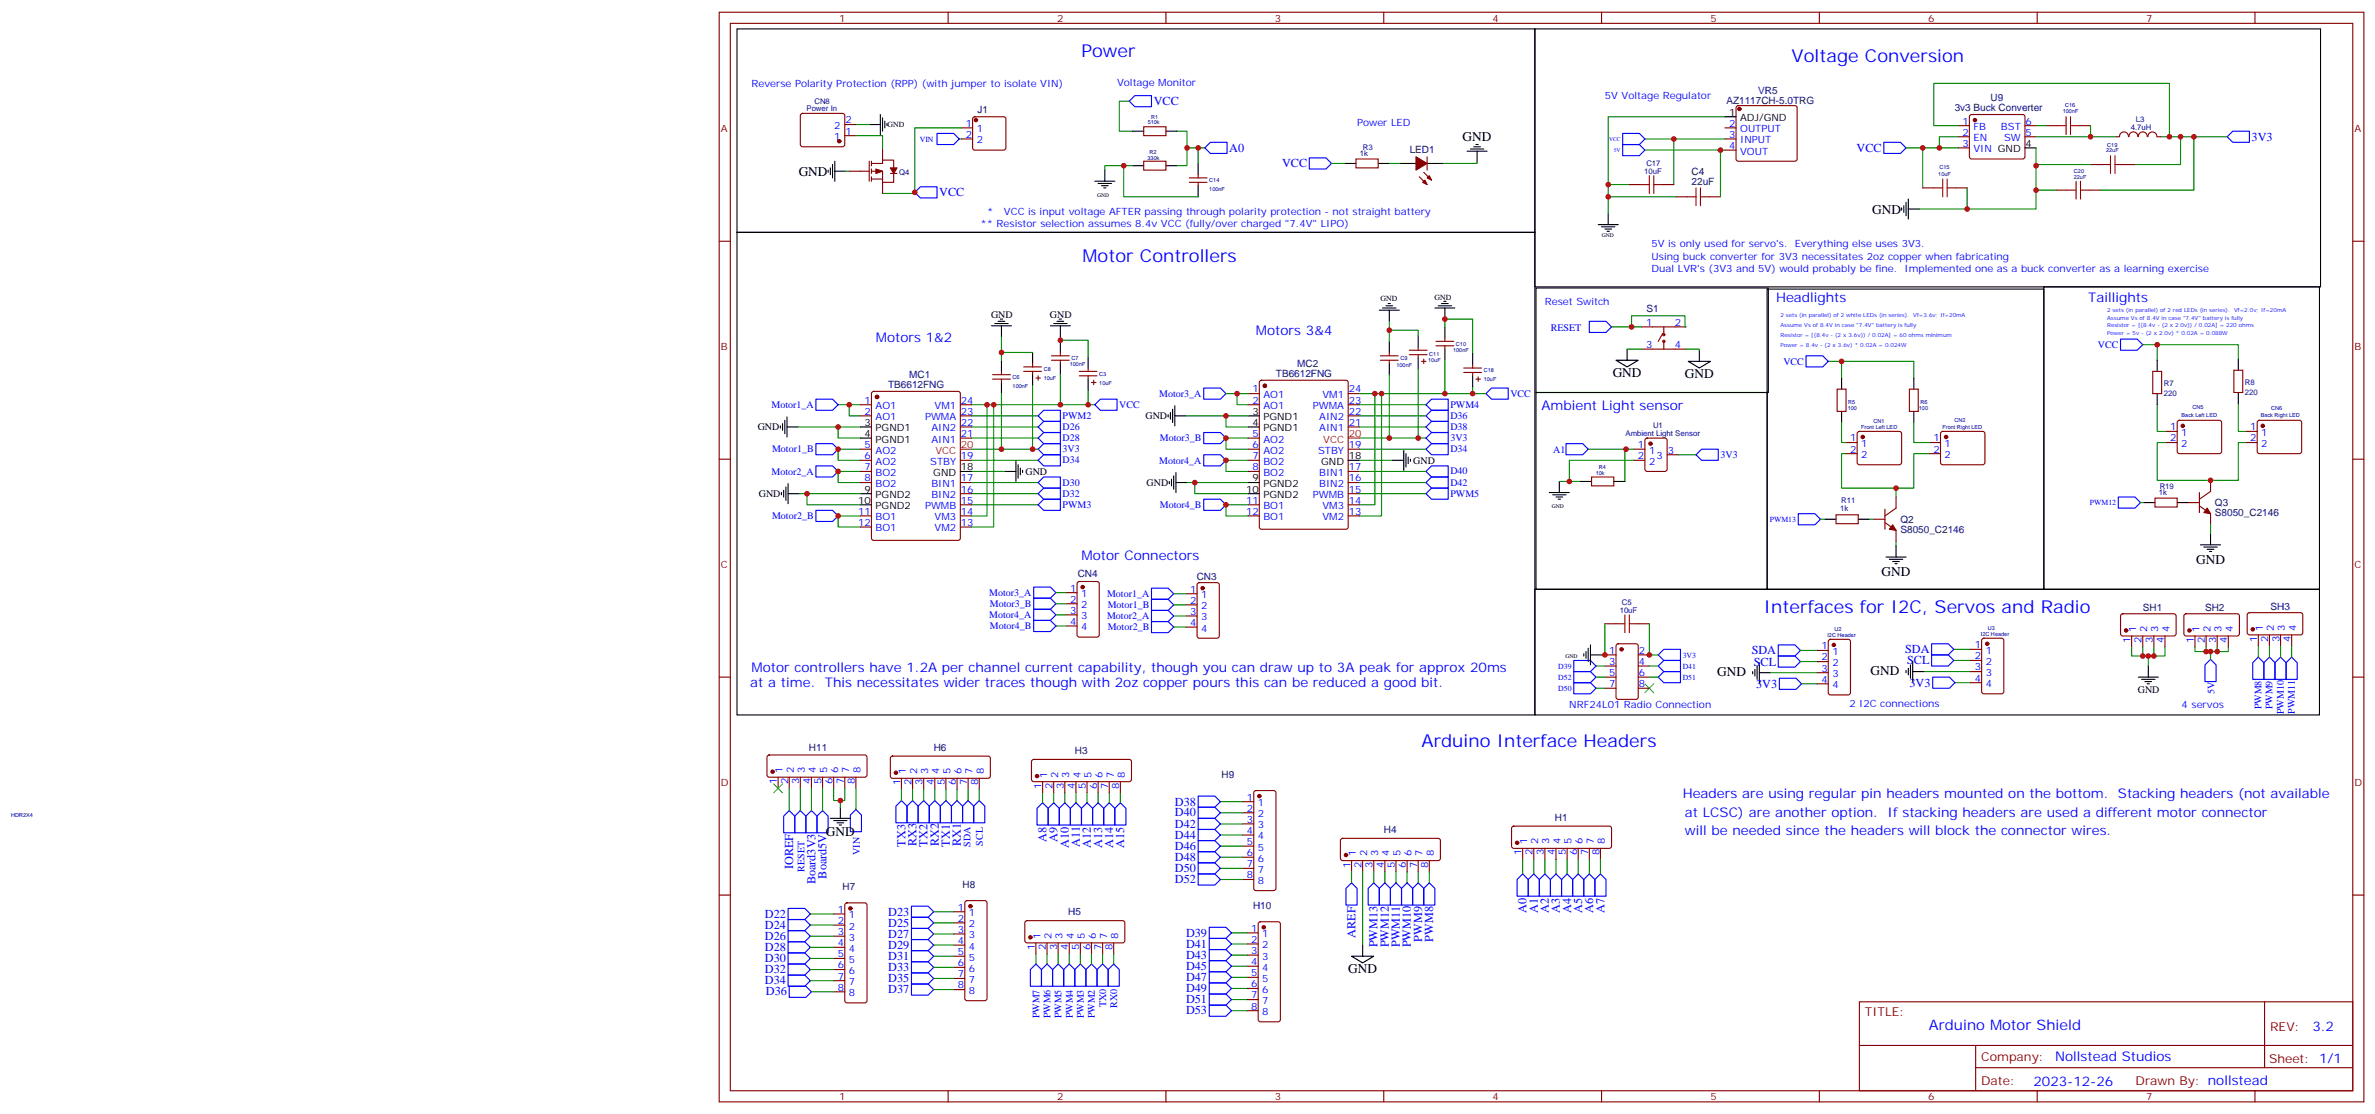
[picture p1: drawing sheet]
<svg xmlns="http://www.w3.org/2000/svg" width="754mm" height="353mm" viewBox="0 0 754 353" stroke-linecap="round" stroke-linejoin="round" font-family="sans-serif">
<defs><g id="words">
<g font-size="5.6" fill="#00f">
<text x="343.3" y="18">Power</text>
<text x="568.7" y="19.8">Voltage Conversion</text>
<text x="343.7" y="83.3">Motor Controllers</text>
<text x="559.9" y="194.4">Interfaces for I2C, Servos and Radio</text>
<text x="451.3" y="237.1">Arduino Interface Headers</text>
</g>
<text font-size="4.6" fill="#00f" x="612.4" y="326.9">Arduino Motor Shield</text>
<g font-size="4.2">
<text x="464.3" y="44.7">GND</text>
<text x="253.5" y="55.7">GND</text>
<text x="594.3" y="67.7">GND</text>
<text x="512" y="119.6">GND</text>
<text x="534.9" y="119.9">GND</text>
<text x="697.2" y="178.9">GND</text>
<text x="597.3" y="182.8">GND</text>
<text x="545.1" y="214.5">GND</text>
<text x="593.8" y="214.1">GND</text>
<text x="262.2" y="265.3">GND</text>
<text x="428" y="308.7">GND</text>
</g>
<g font-size="4.2" fill="#00f">
<text x="563.8" y="96">Headlights</text>
<text x="662.9" y="96">Taillights</text>
<text x="398.7" y="106.2">Motors 3&amp;4</text>
<text x="278.1" y="108.7">Motors 1&amp;2</text>
<text x="489.4" y="130.2">Ambient Light sensor</text>
<text x="343.3" y="177.8">Motor Connectors</text>
<text x="238.5" y="213.1">Motor controllers have 1.2A per channel current capability, though you can draw up to 3A peak for approx 20ms</text>
<text x="238.2" y="218">at a time.</text>
<text x="261.9" y="218">This necessitates wider traces though with 2oz copper pours this can be reduced a good bit.</text>
<text x="534.2" y="253.3">Headers are using regular pin headers mounted on the bottom.</text>
<text x="672.4" y="253.3">Stacking headers (not available</text>
<text x="534.9" y="259.3">at LCSC) are another option.</text>
<text x="599.2" y="259.3">If stacking headers are used a different motor connector</text>
<text x="534.9" y="264.9">will be needed since the headers will block the connector wires.</text>
<text x="734.1" y="327.1">3.2</text>
<text x="652.4" y="336.7">Nollstead Studios</text>
<text x="645.5" y="344.5">2023-12-26</text>
</g>
<g font-size="3.9" fill="#00f">
<text x="366.3" y="33.4">VCC</text>
<text x="714.8" y="44.6">3V3</text>
<text x="390.2" y="48.2">A0</text>
<text x="407" y="53.1">VCC</text>
<text x="589.4" y="48.2">VCC</text>
<text x="298.2" y="62.3">VCC</text>
<text x="556.1" y="207.6">SDA</text>
<text x="604.8" y="207.3">SDA</text>
<text x="556.7" y="211.2">SCL</text>
<text x="605.4" y="210.8">SCL</text>
<text x="557.5" y="218.2">3V3</text>
<text x="606.2" y="217.9">3V3</text>
<text x="373" y="255.6">D38</text>
<text x="373" y="259">D40</text>
<text x="373" y="262.6">D42</text>
<text x="287.4" y="268.7" transform="rotate(-90 287.4 268.7)">TX3</text>
<text x="291" y="268.5" transform="rotate(-90 291 268.5)">RX3</text>
<text x="294.5" y="268.7" transform="rotate(-90 294.5 268.7)">TX2</text>
<text x="298" y="268.5" transform="rotate(-90 298 268.5)">RX2</text>
<text x="301.5" y="268.7" transform="rotate(-90 301.5 268.7)">TX1</text>
<text x="305.1" y="268.5" transform="rotate(-90 305.1 268.5)">RX1</text>
<text x="332.2" y="267.1" transform="rotate(-90 332.2 267.1)">A8</text>
<text x="335.8" y="267.1" transform="rotate(-90 335.8 267.1)">A9</text>
<text x="339.3" y="268.9" transform="rotate(-90 339.3 268.9)">A10</text>
<text x="342.8" y="268.8" transform="rotate(-90 342.8 268.8)">A11</text>
<text x="346.3" y="268.9" transform="rotate(-90 346.3 268.9)">A12</text>
<text x="349.9" y="268.9" transform="rotate(-90 349.9 268.9)">A13</text>
<text x="353.4" y="268.9" transform="rotate(-90 353.4 268.9)">A14</text>
<text x="356.9" y="268.9" transform="rotate(-90 356.9 268.9)">A15</text>
<text x="373" y="266.1">D44</text>
<text x="373" y="269.6">D46</text>
<text x="251.8" y="275.8" transform="rotate(-90 251.8 275.8)">IOREF</text>
<text x="373" y="273.2">D48</text>
<text x="258.8" y="280.6" transform="rotate(-90 258.8 280.6)">Board3V3</text>
<text x="262.4" y="278.7" transform="rotate(-90 262.4 278.7)">Board5V</text>
<text x="373" y="276.7">D50</text>
<text x="373" y="280.2">D52</text>
<text x="242.8" y="291.2">D22</text>
<text x="282" y="294">D25</text>
<text x="282" y="290.5">D23</text>
<text x="484.6" y="289.6" transform="rotate(-90 484.6 289.6)">A0</text>
<text x="488.2" y="289.6" transform="rotate(-90 488.2 289.6)">A1</text>
<text x="491.7" y="289.6" transform="rotate(-90 491.7 289.6)">A2</text>
<text x="495.2" y="289.6" transform="rotate(-90 495.2 289.6)">A3</text>
<text x="498.7" y="289.6" transform="rotate(-90 498.7 289.6)">A4</text>
<text x="502.3" y="289.6" transform="rotate(-90 502.3 289.6)">A5</text>
<text x="505.8" y="289.6" transform="rotate(-90 505.8 289.6)">A6</text>
<text x="509.3" y="289.6" transform="rotate(-90 509.3 289.6)">A7</text>
<text x="242.8" y="294.8">D24</text>
<text x="242.8" y="298.2">D26</text>
<text x="282" y="297.5">D27</text>
<text x="376.5" y="297.1">D39</text>
<text x="430.3" y="297.5" transform="rotate(-90 430.3 297.5)">AREF</text>
<text x="451.5" y="298.7" transform="rotate(-90 451.5 298.7)">PWM9</text>
<text x="455" y="298.7" transform="rotate(-90 455 298.7)">PWM8</text>
<text x="242.8" y="301.7">D28</text>
<text x="242.8" y="305.3">D30</text>
<text x="282" y="301">D29</text>
<text x="282" y="304.6">D31</text>
<text x="376.5" y="300.7">D41</text>
<text x="376.5" y="304.2">D43</text>
<text x="437.3" y="300.6" transform="rotate(-90 437.3 300.6)">PWM13</text>
<text x="440.9" y="300.6" transform="rotate(-90 440.9 300.6)">PWM12</text>
<text x="444.4" y="300.5" transform="rotate(-90 444.4 300.5)">PWM11</text>
<text x="447.9" y="300.6" transform="rotate(-90 447.9 300.6)">PWM10</text>
<text x="242.8" y="308.8">D32</text>
<text x="282" y="308.1">D33</text>
<text x="282" y="311.6">D35</text>
<text x="376.5" y="307.7">D45</text>
<text x="376.5" y="311.3">D47</text>
<text x="242.8" y="312.3">D34</text>
<text x="243.2" y="315.8">D36</text>
<text x="282" y="315.1">D37</text>
<text x="376.5" y="314.8">D49</text>
<text x="376.5" y="318.3">D51</text>
<text x="376.5" y="321.8">D53</text>
</g>
<g font-size="3.9" fill="#800">
<text x="592" y="322.4">TITLE:</text>
<text x="720.7" y="327.1">REV:</text>
<text x="628.9" y="336.6">Company:</text>
<text x="720.3" y="337.3">Sheet: 1/1</text>
<text x="628.9" y="344.3">Date:</text>
<text x="678" y="344.4">Drawn By: nollstead</text>
</g>
<g font-size="3.2" fill="#800">
<text x="266.4" y="6.9">1</text>
<text x="335.6" y="6.9">2</text>
<text x="404.7" y="6.9">3</text>
<text x="473.9" y="6.9">4</text>
<text x="543" y="6.9">5</text>
<text x="612.1" y="6.9">6</text>
<text x="681.3" y="6.9">7</text>
<text x="228.8" y="42">A</text>
<text x="747.4" y="42">A</text>
<text x="228.8" y="111.1">B</text>
<text x="747.4" y="111.1">B</text>
<text x="228.8" y="180.3">C</text>
<text x="747.4" y="180.3">C</text>
<text x="228.8" y="249.4">D</text>
<text x="747.4" y="249.4">D</text>
<text x="266.4" y="349.1">1</text>
<text x="335.6" y="349.1">2</text>
<text x="404.7" y="349.1">3</text>
<text x="473.9" y="349.1">4</text>
<text x="543" y="349.1">5</text>
<text x="612.1" y="349.1">6</text>
<text x="681.3" y="349.1">7</text>
</g>
<g font-size="3.2" fill="#00f">
<text x="238.5" y="27.5">Reverse Polarity Protection (RPP) (with jumper to isolate VIN)</text>
<text x="354.6" y="27.2">Voltage Monitor</text>
<text x="509.5" y="31.4">5V Voltage Regulator</text>
<text x="264.9" y="40.9">2</text>
<text x="268.4" y="39.2">2</text>
<text x="306.6" y="40.2">1</text>
<text x="310.1" y="42">1</text>
<text x="430.8" y="39.9">Power LED</text>
<text x="548.9" y="40.2">2</text>
<text x="552.4" y="42">OUTPUT</text>
<text x="623" y="39.5">1</text>
<text x="626.5" y="41.3">FB</text>
<text x="635.2" y="41.3">BST</text>
<text x="643" y="39.5">6</text>
<text x="264.9" y="44.4">1</text>
<text x="268.4" y="42.7">1</text>
<text x="306.6" y="43.7">2</text>
<text x="310.1" y="45.5">2</text>
<text x="548.9" y="43.7">3</text>
<text x="548.9" y="47.3">4</text>
<text x="552.4" y="45.5">INPUT</text>
<text x="623" y="43">2</text>
<text x="623" y="46.6">3</text>
<text x="626.5" y="44.8">EN</text>
<text x="636.2" y="44.8">SW</text>
<text x="643" y="43">5</text>
<text x="552.4" y="49">VOUT</text>
<text x="626.5" y="48.3">VIN GND</text>
<text x="311.2" y="72">** Resistor selection assumes 8.4v VCC (fully/over charged &quot;7.4V&quot; LIPO)</text>
<text x="313.3" y="68.1">*</text>
<text x="318.7" y="68.1">VCC is input voltage AFTER passing through polarity protection - not straight battery</text>
<text x="524.3" y="78.3">5V is only used for servo's.</text>
<text x="524.3" y="82.6">Using buck converter for 3V3 necessitates 2oz copper when fabricating</text>
<text x="569.7" y="78.3">Everything else uses 3V3.</text>
<text x="524.3" y="86.4">Dual LVR's (3V3 and 5V) would probably be fine.</text>
<text x="604.6" y="86.4">Implemented one as a buck converter as a learning exercise</text>
<text x="490.4" y="96.7">Reset Switch</text>
<text x="492.3" y="105.1">RESET</text>
<text x="522.6" y="103.4">1</text>
<text x="531.7" y="103.4">2</text>
<text x="522.6" y="110.4">3</text>
<text x="531.7" y="110.4">4</text>
<text x="666" y="110.4">VCC</text>
<text x="566.2" y="115.7">VCC</text>
<text x="368" y="125.9">Motor3_A</text>
<text x="397.6" y="124.5">1</text>
<text x="428.2" y="124.5">24</text>
<text x="479.5" y="125.9">VCC</text>
<text x="244.9" y="129.4">Motor1_A</text>
<text x="274.5" y="128.1">1</text>
<text x="274.5" y="131.6">2</text>
<text x="278" y="129.8">AO1</text>
<text x="296.7" y="129.8">VM1</text>
<text x="305" y="131.6">23</text>
<text x="305" y="128.1">24</text>
<text x="355.3" y="129.5">VCC</text>
<text x="397.6" y="128.1">2</text>
<text x="401.1" y="126.3">AO1</text>
<text x="401.1" y="129.8">AO1</text>
<text x="416.8" y="129.8">PWMA</text>
<text x="419.8" y="126.3">VM1</text>
<text x="428.2" y="131.6">22</text>
<text x="428.2" y="128.1">23</text>
<text x="460.4" y="129.5">PWM4</text>
<text x="278" y="133.3">AO1</text>
<text x="293.7" y="133.3">PWMA</text>
<text x="295.7" y="136.9">AIN2</text>
<text x="305" y="135.1">22</text>
<text x="337.3" y="136.5">D26</text>
<text x="337.3" y="133">PWM2</text>
<text x="418.8" y="136.9">AIN1</text>
<text x="418.8" y="133.3">AIN2</text>
<text x="428.2" y="135.1">21</text>
<text x="460.4" y="132.9">D36</text>
<text x="460.4" y="136.4">D38</text>
<text x="689" y="136.5">1</text>
<text x="714.4" y="136.5">1</text>
<text x="245.1" y="143.5">Motor1_B</text>
<text x="274.5" y="142.2">5</text>
<text x="278" y="143.9">AO2</text>
<text x="295.7" y="140.4">AIN1</text>
<text x="305" y="138.6">21</text>
<text x="337.3" y="140.1">D28</text>
<text x="337.3" y="143.5">3V3</text>
<text x="368.2" y="140">Motor3_B</text>
<text x="397.6" y="138.6">5</text>
<text x="397.6" y="142.2">6</text>
<text x="401.1" y="140.4">AO2</text>
<text x="401.1" y="143.9">AO2</text>
<text x="418.4" y="143.9">STBY</text>
<text x="428.2" y="142.2">19</text>
<text x="460.4" y="143.5">D34</text>
<text x="460.4" y="140">3V3</text>
<text x="493.1" y="143.8">A1</text>
<text x="520" y="142.2">1</text>
<text x="523.5" y="143.9">1</text>
<text x="529.4" y="143.9">3</text>
<text x="587.4" y="140.1">1</text>
<text x="587.4" y="143.6">2</text>
<text x="590.9" y="141.8">1</text>
<text x="613.8" y="140.1">1</text>
<text x="613.8" y="143.6">2</text>
<text x="617.3" y="141.8">1</text>
<text x="689" y="140.1">2</text>
<text x="692.5" y="138.3">1</text>
<text x="692.5" y="141.8">2</text>
<text x="714.4" y="140.1">2</text>
<text x="717.9" y="138.3">1</text>
<text x="717.9" y="141.8">2</text>
<text x="274.5" y="145.7">6</text>
<text x="274.5" y="149.2">7</text>
<text x="278" y="147.5">AO2</text>
<text x="295.3" y="147.5">STBY</text>
<text x="305" y="145.7">19</text>
<text x="337.3" y="147">D34</text>
<text x="368" y="147.1">Motor4_A</text>
<text x="397.6" y="145.7">7</text>
<text x="397.6" y="149.2">8</text>
<text x="401.1" y="147.5">BO2</text>
<text x="428.2" y="149.2">17</text>
<text x="520" y="145.7">2</text>
<text x="523.5" y="147.5">2</text>
<text x="525.9" y="145.7">3</text>
<text x="546.2" y="145.4">3V3</text>
<text x="590.9" y="145.3">2</text>
<text x="617.3" y="145.3">2</text>
<text x="244.9" y="150.6">Motor2_A</text>
<text x="274.5" y="152.8">8</text>
<text x="278" y="151">BO2</text>
<text x="278" y="154.5">BO2</text>
<text x="295.7" y="154.5">BIN1</text>
<text x="305" y="152.8">17</text>
<text x="337.3" y="154.2">D30</text>
<text x="401.1" y="151">BO2</text>
<text x="418.8" y="154.5">BIN2</text>
<text x="418.8" y="151">BIN1</text>
<text x="428.2" y="152.8">16</text>
<text x="460.4" y="150.5">D40</text>
<text x="460.4" y="154.1">D42</text>
<text x="293.7" y="161.6">PWMB</text>
<text x="295.7" y="158">BIN2</text>
<text x="305" y="159.8">15</text>
<text x="305" y="156.3">16</text>
<text x="337.3" y="161.2">PWM3</text>
<text x="337.3" y="157.7">D32</text>
<text x="368.2" y="161.2">Motor4_B</text>
<text x="395.6" y="159.8">11</text>
<text x="401.1" y="161.6">BO1</text>
<text x="416.8" y="158">PWMB</text>
<text x="419.8" y="161.6">VM3</text>
<text x="428.2" y="159.8">14</text>
<text x="428.2" y="156.3">15</text>
<text x="460.4" y="157.7">PWM5</text>
<text x="245.1" y="164.7">Motor2_B</text>
<text x="272.4" y="163.3">11</text>
<text x="272.4" y="166.9">12</text>
<text x="278" y="165.1">BO1</text>
<text x="296.7" y="165.1">VM3</text>
<text x="305" y="166.9">13</text>
<text x="305" y="163.3">14</text>
<text x="395.6" y="163.3">12</text>
<text x="401.1" y="165.1">BO1</text>
<text x="419.8" y="165.1">VM2</text>
<text x="428.2" y="163.3">13</text>
<text x="278" y="168.6">BO1</text>
<text x="296.7" y="168.6">VM2</text>
<text x="314" y="189">Motor3_A</text>
<text x="339.7" y="187.7">1</text>
<text x="339.7" y="191.2">2</text>
<text x="343.2" y="189.4">1</text>
<text x="351.4" y="189.4">Motor1_A</text>
<text x="377.8" y="188">1</text>
<text x="377.8" y="191.6">2</text>
<text x="381.3" y="189.8">1</text>
<text x="314" y="196.1">Motor4_A</text>
<text x="314.2" y="192.6">Motor3_B</text>
<text x="339.7" y="194.7">3</text>
<text x="343.2" y="193">2</text>
<text x="343.2" y="196.5">3</text>
<text x="351.4" y="196.4">Motor2_A</text>
<text x="351.6" y="192.9">Motor1_B</text>
<text x="377.8" y="195.1">3</text>
<text x="381.3" y="193.3">2</text>
<text x="381.3" y="196.9">3</text>
<text x="314.2" y="199.6">Motor4_B</text>
<text x="339.7" y="198.3">4</text>
<text x="343.2" y="200">4</text>
<text x="351.6" y="200">Motor2_B</text>
<text x="377.8" y="198.6">4</text>
<text x="381.3" y="200.4">4</text>
<text x="676.3" y="204" transform="rotate(-90 676.3 204)">1</text>
<text x="678.1" y="200.5" transform="rotate(-90 678.1 200.5)">1</text>
<text x="679.9" y="204" transform="rotate(-90 679.9 204)">2</text>
<text x="681.6" y="200.5" transform="rotate(-90 681.6 200.5)">2</text>
<text x="683.4" y="204" transform="rotate(-90 683.4 204)">3</text>
<text x="685.2" y="200.5" transform="rotate(-90 685.2 200.5)">3</text>
<text x="686.9" y="204" transform="rotate(-90 686.9 204)">4</text>
<text x="688.7" y="200.5" transform="rotate(-90 688.7 200.5)">4</text>
<text x="696.5" y="204" transform="rotate(-90 696.5 204)">1</text>
<text x="698.2" y="200.5" transform="rotate(-90 698.2 200.5)">1</text>
<text x="700" y="204" transform="rotate(-90 700 204)">2</text>
<text x="701.7" y="200.5" transform="rotate(-90 701.7 200.5)">2</text>
<text x="703.5" y="204" transform="rotate(-90 703.5 204)">3</text>
<text x="705.3" y="200.5" transform="rotate(-90 705.3 200.5)">3</text>
<text x="707" y="204" transform="rotate(-90 707 204)">4</text>
<text x="708.8" y="200.5" transform="rotate(-90 708.8 200.5)">4</text>
<text x="716.6" y="203.6" transform="rotate(-90 716.6 203.6)">1</text>
<text x="718.3" y="200.1" transform="rotate(-90 718.3 200.1)">1</text>
<text x="720.1" y="203.6" transform="rotate(-90 720.1 203.6)">2</text>
<text x="721.9" y="200.1" transform="rotate(-90 721.9 200.1)">2</text>
<text x="723.6" y="203.6" transform="rotate(-90 723.6 203.6)">3</text>
<text x="725.4" y="200.1" transform="rotate(-90 725.4 200.1)">3</text>
<text x="727.1" y="203.6" transform="rotate(-90 727.1 203.6)">4</text>
<text x="728.9" y="200.1" transform="rotate(-90 728.9 200.1)">4</text>
<text x="510.8" y="207.4">1</text>
<text x="520.2" y="207.4">2</text>
<text x="578.2" y="206">1</text>
<text x="578.2" y="209.6">2</text>
<text x="581.7" y="207.8">1</text>
<text x="626.9" y="205.7">1</text>
<text x="626.9" y="209.2">2</text>
<text x="630.4" y="207.4">1</text>
<text x="510.8" y="211">3</text>
<text x="510.8" y="214.5">5</text>
<text x="520.2" y="214.5">6</text>
<text x="520.2" y="211">4</text>
<text x="578.2" y="213.1">3</text>
<text x="581.7" y="211.3">2</text>
<text x="581.7" y="214.8">3</text>
<text x="626.9" y="212.7">3</text>
<text x="630.4" y="211">2</text>
<text x="630.4" y="214.5">3</text>
<text x="510.8" y="218">7</text>
<text x="520.2" y="218">8</text>
<text x="578.2" y="216.6">4</text>
<text x="581.7" y="218.4">4</text>
<text x="626.9" y="216.3">4</text>
<text x="630.4" y="218">4</text>
<text x="703" y="220.3" transform="rotate(-90 703 220.3)">5V</text>
<text x="498.2" y="224.7">NRF24L01 Radio Connection</text>
<text x="587.1" y="224.4">2 I2C connections</text>
<text x="692.6" y="224.7">4 servos</text>
<text x="717.9" y="225.1" transform="rotate(-90 717.9 225.1)">PWM8</text>
<text x="721.5" y="225.1" transform="rotate(-90 721.5 225.1)">PWM9</text>
<text x="725" y="226.6" transform="rotate(-90 725 226.6)">PWM10</text>
<text x="728.5" y="226.5" transform="rotate(-90 728.5 226.5)">PWM11</text>
<text x="248.4" y="245.3" transform="rotate(-90 248.4 245.3)">1</text>
<text x="252" y="245.3" transform="rotate(-90 252 245.3)">2</text>
<text x="255.5" y="245.3" transform="rotate(-90 255.5 245.3)">3</text>
<text x="259" y="245.3" transform="rotate(-90 259 245.3)">4</text>
<text x="262.5" y="245.3" transform="rotate(-90 262.5 245.3)">5</text>
<text x="266.1" y="245.3" transform="rotate(-90 266.1 245.3)">6</text>
<text x="269.6" y="245.3" transform="rotate(-90 269.6 245.3)">7</text>
<text x="273.1" y="245.3" transform="rotate(-90 273.1 245.3)">8</text>
<text x="287.6" y="245.6" transform="rotate(-90 287.6 245.6)">1</text>
<text x="291.1" y="245.6" transform="rotate(-90 291.1 245.6)">2</text>
<text x="294.6" y="245.6" transform="rotate(-90 294.6 245.6)">3</text>
<text x="298.2" y="245.6" transform="rotate(-90 298.2 245.6)">4</text>
<text x="301.7" y="245.6" transform="rotate(-90 301.7 245.6)">5</text>
<text x="305.2" y="245.6" transform="rotate(-90 305.2 245.6)">6</text>
<text x="308.8" y="245.6" transform="rotate(-90 308.8 245.6)">7</text>
<text x="312.3" y="245.6" transform="rotate(-90 312.3 245.6)">8</text>
<text x="246.7" y="248.8" transform="rotate(-90 246.7 248.8)">1</text>
<text x="250.2" y="248.8" transform="rotate(-90 250.2 248.8)">2</text>
<text x="253.7" y="248.8" transform="rotate(-90 253.7 248.8)">3</text>
<text x="257.2" y="248.8" transform="rotate(-90 257.2 248.8)">4</text>
<text x="260.8" y="248.8" transform="rotate(-90 260.8 248.8)">5</text>
<text x="264.3" y="248.8" transform="rotate(-90 264.3 248.8)">6</text>
<text x="267.8" y="248.8" transform="rotate(-90 267.8 248.8)">7</text>
<text x="271.4" y="248.8" transform="rotate(-90 271.4 248.8)">8</text>
<text x="285.8" y="249.1" transform="rotate(-90 285.8 249.1)">1</text>
<text x="289.3" y="249.1" transform="rotate(-90 289.3 249.1)">2</text>
<text x="292.9" y="249.1" transform="rotate(-90 292.9 249.1)">3</text>
<text x="296.4" y="249.1" transform="rotate(-90 296.4 249.1)">4</text>
<text x="299.9" y="249.1" transform="rotate(-90 299.9 249.1)">5</text>
<text x="303.5" y="249.1" transform="rotate(-90 303.5 249.1)">6</text>
<text x="307" y="249.1" transform="rotate(-90 307 249.1)">7</text>
<text x="310.5" y="249.1" transform="rotate(-90 310.5 249.1)">8</text>
<text x="330.6" y="250.2" transform="rotate(-90 330.6 250.2)">1</text>
<text x="332.4" y="246.7" transform="rotate(-90 332.4 246.7)">1</text>
<text x="334.2" y="250.2" transform="rotate(-90 334.2 250.2)">2</text>
<text x="335.9" y="246.7" transform="rotate(-90 335.9 246.7)">2</text>
<text x="337.7" y="250.2" transform="rotate(-90 337.7 250.2)">3</text>
<text x="339.4" y="246.7" transform="rotate(-90 339.4 246.7)">3</text>
<text x="341.2" y="250.2" transform="rotate(-90 341.2 250.2)">4</text>
<text x="343" y="246.7" transform="rotate(-90 343 246.7)">4</text>
<text x="344.7" y="250.2" transform="rotate(-90 344.7 250.2)">5</text>
<text x="346.5" y="246.7" transform="rotate(-90 346.5 246.7)">5</text>
<text x="348.3" y="250.2" transform="rotate(-90 348.3 250.2)">6</text>
<text x="350" y="246.7" transform="rotate(-90 350 246.7)">6</text>
<text x="351.8" y="250.2" transform="rotate(-90 351.8 250.2)">7</text>
<text x="353.6" y="246.7" transform="rotate(-90 353.6 246.7)">7</text>
<text x="355.3" y="250.2" transform="rotate(-90 355.3 250.2)">8</text>
<text x="357.1" y="246.7" transform="rotate(-90 357.1 246.7)">8</text>
<text x="395.8" y="254">1</text>
<text x="395.8" y="257.5">2</text>
<text x="399.3" y="255.8">1</text>
<text x="395.8" y="261.1">3</text>
<text x="399.3" y="259.3">2</text>
<text x="399.3" y="262.8">3</text>
<text x="308.1" y="268.6" transform="rotate(-90 308.1 268.6)">SDA</text>
<text x="312" y="268.3" transform="rotate(-90 312 268.3)">SCL</text>
<text x="395.8" y="264.6">4</text>
<text x="395.8" y="268.1">5</text>
<text x="399.3" y="266.3">4</text>
<text x="399.3" y="269.9">5</text>
<text x="484.8" y="267.9" transform="rotate(-90 484.8 267.9)">1</text>
<text x="488.3" y="267.9" transform="rotate(-90 488.3 267.9)">2</text>
<text x="491.8" y="267.9" transform="rotate(-90 491.8 267.9)">3</text>
<text x="495.4" y="267.9" transform="rotate(-90 495.4 267.9)">4</text>
<text x="498.9" y="267.9" transform="rotate(-90 498.9 267.9)">5</text>
<text x="502.4" y="267.9" transform="rotate(-90 502.4 267.9)">6</text>
<text x="506" y="267.9" transform="rotate(-90 506 267.9)">7</text>
<text x="509.5" y="267.9" transform="rotate(-90 509.5 267.9)">8</text>
<text x="273" y="271.3" transform="rotate(-90 273 271.3)">VIN</text>
<text x="395.8" y="271.6">6</text>
<text x="395.8" y="275.2">7</text>
<text x="399.3" y="273.4">6</text>
<text x="428.7" y="275.2" transform="rotate(-90 428.7 275.2)">1</text>
<text x="430.5" y="271.7" transform="rotate(-90 430.5 271.7)">1</text>
<text x="432.2" y="275.2" transform="rotate(-90 432.2 275.2)">2</text>
<text x="434" y="271.7" transform="rotate(-90 434 271.7)">2</text>
<text x="435.8" y="275.2" transform="rotate(-90 435.8 275.2)">3</text>
<text x="437.5" y="271.7" transform="rotate(-90 437.5 271.7)">3</text>
<text x="439.3" y="275.2" transform="rotate(-90 439.3 275.2)">4</text>
<text x="441" y="271.7" transform="rotate(-90 441 271.7)">4</text>
<text x="442.8" y="275.2" transform="rotate(-90 442.8 275.2)">5</text>
<text x="444.6" y="271.7" transform="rotate(-90 444.6 271.7)">5</text>
<text x="446.3" y="275.2" transform="rotate(-90 446.3 275.2)">6</text>
<text x="448.1" y="271.7" transform="rotate(-90 448.1 271.7)">6</text>
<text x="449.9" y="275.2" transform="rotate(-90 449.9 275.2)">7</text>
<text x="451.6" y="271.7" transform="rotate(-90 451.6 271.7)">7</text>
<text x="453.4" y="275.2" transform="rotate(-90 453.4 275.2)">8</text>
<text x="455.2" y="271.7" transform="rotate(-90 455.2 271.7)">8</text>
<text x="483" y="271.4" transform="rotate(-90 483 271.4)">1</text>
<text x="486.6" y="271.4" transform="rotate(-90 486.6 271.4)">2</text>
<text x="490.1" y="271.4" transform="rotate(-90 490.1 271.4)">3</text>
<text x="493.6" y="271.4" transform="rotate(-90 493.6 271.4)">4</text>
<text x="497.1" y="271.4" transform="rotate(-90 497.1 271.4)">5</text>
<text x="500.7" y="271.4" transform="rotate(-90 500.7 271.4)">6</text>
<text x="504.2" y="271.4" transform="rotate(-90 504.2 271.4)">7</text>
<text x="507.7" y="271.4" transform="rotate(-90 507.7 271.4)">8</text>
<text x="255.4" y="276.5" transform="rotate(-90 255.4 276.5)">RESET</text>
<text x="395.8" y="278.7">8</text>
<text x="399.3" y="276.9">7</text>
<text x="399.3" y="280.5">8</text>
<text x="266" y="289.6">1</text>
<text x="266" y="293.2">2</text>
<text x="269.5" y="291.4">1</text>
<text x="304.1" y="288.9">1</text>
<text x="304.1" y="292.5">2</text>
<text x="307.6" y="290.7">1</text>
<text x="266" y="296.7">3</text>
<text x="269.5" y="294.9">2</text>
<text x="269.5" y="298.5">3</text>
<text x="304.1" y="296">3</text>
<text x="304.1" y="299.5">4</text>
<text x="307.6" y="294.2">2</text>
<text x="307.6" y="297.7">3</text>
<text x="330.3" y="297.9" transform="rotate(-90 330.3 297.9)">1</text>
<text x="333.8" y="297.9" transform="rotate(-90 333.8 297.9)">2</text>
<text x="337.3" y="297.9" transform="rotate(-90 337.3 297.9)">3</text>
<text x="340.9" y="297.9" transform="rotate(-90 340.9 297.9)">4</text>
<text x="344.4" y="297.9" transform="rotate(-90 344.4 297.9)">5</text>
<text x="347.9" y="297.9" transform="rotate(-90 347.9 297.9)">6</text>
<text x="351.4" y="297.9" transform="rotate(-90 351.4 297.9)">7</text>
<text x="355" y="297.9" transform="rotate(-90 355 297.9)">8</text>
<text x="397.2" y="295.6">1</text>
<text x="397.2" y="299.2">2</text>
<text x="400.7" y="297.4">1</text>
<text x="266" y="300.2">4</text>
<text x="266" y="303.7">5</text>
<text x="269.5" y="302">4</text>
<text x="269.5" y="305.5">5</text>
<text x="304.1" y="303">5</text>
<text x="307.6" y="301.3">4</text>
<text x="307.6" y="304.8">5</text>
<text x="328.5" y="301.3" transform="rotate(-90 328.5 301.3)">1</text>
<text x="332" y="301.3" transform="rotate(-90 332 301.3)">2</text>
<text x="335.6" y="301.3" transform="rotate(-90 335.6 301.3)">3</text>
<text x="339.1" y="301.3" transform="rotate(-90 339.1 301.3)">4</text>
<text x="342.6" y="301.3" transform="rotate(-90 342.6 301.3)">5</text>
<text x="346.1" y="301.3" transform="rotate(-90 346.1 301.3)">6</text>
<text x="349.7" y="301.3" transform="rotate(-90 349.7 301.3)">7</text>
<text x="353.2" y="301.3" transform="rotate(-90 353.2 301.3)">8</text>
<text x="397.2" y="302.7">3</text>
<text x="400.7" y="300.9">2</text>
<text x="400.7" y="304.4">3</text>
<text x="266" y="307.3">6</text>
<text x="266" y="310.8">7</text>
<text x="269.5" y="309">6</text>
<text x="304.1" y="306.6">6</text>
<text x="304.1" y="310.1">7</text>
<text x="307.6" y="308.3">6</text>
<text x="307.6" y="311.9">7</text>
<text x="397.2" y="306.2">4</text>
<text x="397.2" y="309.7">5</text>
<text x="400.7" y="308">4</text>
<text x="400.7" y="311.5">5</text>
<text x="266" y="314.3">8</text>
<text x="269.5" y="312.6">7</text>
<text x="269.5" y="316.1">8</text>
<text x="304.1" y="313.6">8</text>
<text x="307.6" y="315.4">8</text>
<text x="397.2" y="313.3">6</text>
<text x="397.2" y="316.8">7</text>
<text x="400.7" y="315">6</text>
<text x="330" y="323.1" transform="rotate(-90 330 323.1)">PWM7</text>
<text x="333.5" y="323.1" transform="rotate(-90 333.5 323.1)">PWM6</text>
<text x="337" y="323.1" transform="rotate(-90 337 323.1)">PWM5</text>
<text x="340.5" y="323.1" transform="rotate(-90 340.5 323.1)">PWM4</text>
<text x="344.1" y="323.1" transform="rotate(-90 344.1 323.1)">PWM3</text>
<text x="347.6" y="323.1" transform="rotate(-90 347.6 323.1)">PWM2</text>
<text x="351.1" y="319.7" transform="rotate(-90 351.1 319.7)">TX0</text>
<text x="354.7" y="319.8" transform="rotate(-90 354.7 319.8)">RX0</text>
<text x="397.2" y="320.3">8</text>
<text x="400.7" y="318.6">7</text>
<text x="400.7" y="322.1">8</text>
</g>
<g font-size="3.2" fill="#000080">
<text x="558.2" y="29.7">VR5</text>
<text x="310.3" y="36">J1</text>
<text x="548.1" y="32.9">AZ1117CH-5.0TRG</text>
<text x="620.5" y="35.3">3v3 Buck Converter</text>
<text x="631.9" y="31.9">U9</text>
<text x="447.5" y="48.4">LED1</text>
<text x="537" y="58.6">22uF</text>
<text x="537" y="55.4">C4</text>
<text x="522.7" y="98.9">S1</text>
<text x="288.7" y="119.8">MC1</text>
<text x="405.1" y="119.6">TB6612FNG</text>
<text x="411.8" y="116.3">MC2</text>
<text x="281.9" y="123.1">TB6612FNG</text>
<text x="703.2" y="160.6">Q3</text>
<text x="603.3" y="165.9">Q2</text>
<text x="703.2" y="163.7">S8050_C2146</text>
<text x="603.3" y="169">S8050_C2146</text>
<text x="342.1" y="183.2">CN4</text>
<text x="379.9" y="183.9">CN3</text>
<text x="680.2" y="193.8">SH1</text>
<text x="700" y="193.8">SH2</text>
<text x="720.8" y="193.4">SH3</text>
<text x="256.8" y="238.2">H11</text>
<text x="296.4" y="238.2">H6</text>
<text x="341.2" y="239.3">H3</text>
<text x="387.8" y="246.8">H9</text>
<text x="493.6" y="260.4">H1</text>
<text x="439.3" y="264.3">H4</text>
<text x="305.6" y="281.6">H8</text>
<text x="267.5" y="282.3">H7</text>
<text x="339.1" y="290.4">H5</text>
<text x="397.8" y="288.3">H10</text>
</g>
<g font-size="3.2">
<text x="548.9" y="36.7">1</text>
<text x="552.4" y="38.5">ADJ/GND</text>
<text x="643" y="46.6">4</text>
<text x="314.6" y="100.9">GND</text>
<text x="333.3" y="100.9">GND</text>
<text x="397.6" y="131.6">3</text>
<text x="240.5" y="136.5">GND</text>
<text x="274.5" y="135.1">3</text>
<text x="278" y="136.9">PGND1</text>
<text x="363.6" y="133">GND</text>
<text x="397.6" y="135.1">4</text>
<text x="401.1" y="133.3">PGND1</text>
<text x="401.1" y="136.9">PGND1</text>
<text x="274.5" y="138.6">4</text>
<text x="278" y="140.4">PGND1</text>
<text x="305" y="149.2">18</text>
<text x="419.4" y="147.5">GND</text>
<text x="428.2" y="145.7">18</text>
<text x="448.7" y="147.1">GND</text>
<text x="296.3" y="151">GND</text>
<text x="325.5" y="150.6">GND</text>
<text x="364" y="154.1">GND</text>
<text x="397.6" y="152.8">9</text>
<text x="401.1" y="154.5">PGND2</text>
<text x="240.9" y="157.7">GND</text>
<text x="272.4" y="159.8">10</text>
<text x="274.5" y="156.3">9</text>
<text x="278" y="158">PGND2</text>
<text x="278" y="161.6">PGND2</text>
<text x="395.6" y="156.3">10</text>
<text x="401.1" y="158">PGND2</text>
<text x="678.7" y="219.9">GND</text>
</g>
<g font-size="3.2" fill="#f00">
<text x="297" y="143.9">VCC</text>
<text x="305" y="142.2">20</text>
<text x="420.1" y="140.4">VCC</text>
<text x="428.2" y="138.6">20</text>
</g>
<g font-size="2.5" fill="#000080">
<text x="256" y="35.1">Power In</text>
<text x="258.5" y="33">CN8</text>
<text x="676.4" y="41.1">4.7uH</text>
<text x="678.1" y="38.6">L3</text>
<text x="432.7" y="47.5">R3</text>
<text x="431.7" y="49.6">1k</text>
<text x="522.6" y="52.8">C17</text>
<text x="285.5" y="55.5">Q4</text>
<text x="521.9" y="55.2">10uF</text>
<text x="686.9" y="125.7">220</text>
<text x="686.9" y="122.5">R7</text>
<text x="712.7" y="125.3">220</text>
<text x="712.7" y="122.2">R8</text>
<text x="524.8" y="135.7">U1</text>
<text x="516.1" y="138.4">Ambient Light Sensor</text>
<text x="685.6" y="155.1">R19</text>
<text x="584.5" y="159.6">R11</text>
<text x="685.3" y="157.2">1k</text>
<text x="584.2" y="162.3">1k</text>
<text x="514.2" y="194.5">10uF</text>
<text x="514.9" y="192.1">C5</text>
</g>
<g font-size="2.5">
<text x="281.8" y="40.4">GND</text>
<text x="438.2" y="95.4">GND</text>
<text x="455.4" y="95.2">GND</text>
</g>
<g font-size="2.5" fill="#00f">
<text x="292" y="45">VIN</text>
<text x="663.4" y="160.3">PWM12</text>
<text x="561.8" y="165.6">PWM13</text>
<text x="534.2" y="208.6">3V3</text>
<text x="494.7" y="212.2">D39</text>
<text x="494.7" y="215.7">D52</text>
<text x="534.2" y="215.7">D51</text>
<text x="534.2" y="212.2">D41</text>
<text x="494.7" y="219.2">D50</text>
</g>
<g font-size="1.8" fill="#000080">
<text x="654.8" y="36">100nF</text>
<text x="655.6" y="33.8">C16</text>
<text x="364.3" y="39.5">510k</text>
<text x="365.4" y="37.7">R1</text>
<text x="669" y="46.5">C19</text>
<text x="364.3" y="50.8">330k</text>
<text x="364.9" y="49">R2</text>
<text x="615.7" y="53.6">C15</text>
<text x="668.6" y="48.3">22uF</text>
<text x="383.9" y="57.8">C14</text>
<text x="615.3" y="55.7">10uF</text>
<text x="658.3" y="56.7">22uF</text>
<text x="658.4" y="55">C20</text>
<text x="383.9" y="60.7">100nF</text>
<text x="453.7" y="112.9">C11</text>
<text x="461.3" y="111.8">100nF</text>
<text x="462.2" y="109.6">C10</text>
<text x="331.3" y="117.8">C8</text>
<text x="339.6" y="116">100nF</text>
<text x="340.1" y="114.2">C7</text>
<text x="349" y="119.2">C3</text>
<text x="443.3" y="116.4">100nF</text>
<text x="444.6" y="114.2">C9</text>
<text x="453.4" y="115">10uF</text>
<text x="471" y="118.1">C18</text>
<text x="321.5" y="123.1">100nF</text>
<text x="321.5" y="120.3">C6</text>
<text x="331.3" y="120.6">10uF</text>
<text x="349" y="122">10uF</text>
<text x="471" y="121">10uF</text>
<text x="586.6" y="130.1">100</text>
<text x="586.7" y="128.2">R5</text>
<text x="609.2" y="130.1">100</text>
<text x="609.7" y="128.2">R6</text>
<text x="696" y="129.8">CN5</text>
<text x="721" y="130.1">CN6</text>
<text x="590.9" y="136.1">Front Left LED</text>
<text x="594.7" y="134.4">CN1</text>
<text x="616.6" y="136.1">Front Right LED</text>
<text x="620.5" y="134">CN2</text>
<text x="692.6" y="132.2">Back Left LED</text>
<text x="717.7" y="132.2">Back Right LED</text>
<text x="507.6" y="148.8">R4</text>
<text x="506.6" y="150.6">10k</text>
<text x="580.1" y="202.1">I2C Header</text>
<text x="582.4" y="200.3">U2</text>
<text x="628.8" y="201.7">I2C Header</text>
<text x="631" y="200">U3</text>
<text x="3.5" y="259.1">HDR2X4</text>
</g>
<g font-size="1.8" fill="#00f">
<text x="510.8" y="44.7">VCC</text>
<text x="512.3" y="48.3">5V</text>
<text x="565.2" y="100.5">2 sets (in parallel) of 2 white LEDs (in series).</text>
<text x="607.4" y="100.5">Vf=3.6v; If=20mA</text>
<text x="668.9" y="99.1">2 sets (in parallel) of 2 red LEDs (in series).</text>
<text x="668.9" y="101.6">Assume Vs of 8.4V in case &quot;7.4V&quot; battery is fully</text>
<text x="709.2" y="99.1">Vf=2.0v; If=20mA</text>
<text x="565.2" y="106.9">Resistor = [(8.4v - (2 x 3.6v)) / 0.02A] = 60 ohms minimum</text>
<text x="565.2" y="103.7">Assume Vs of 8.4V in case &quot;7.4V&quot; battery is fully</text>
<text x="668.9" y="103.7">Resistor = [(8.4v - (2 x 2.0v)) / 0.02A] = 220 ohms</text>
<text x="668.9" y="106.2">Power = 5v - (2 x 2.0v) * 0.02A = 0.088W</text>
<text x="565.2" y="110.1">Power = 8.4v - (2 x 3.6v) * 0.02A = 0.024W</text>
</g>
<g font-size="1.8">
<text x="348.3" y="62.4">GND</text>
<text x="508.5" y="75.2">GND</text>
<text x="492.6" y="161.1">GND</text>
<text x="497" y="208.6">GND</text>
</g>
</g></defs>
<g fill="none" stroke="#870000" stroke-width=".35">
<path d="M228.3 3.9h522.1v345.7h-522.1zM231.8 7.4h515.1v338.7h-515.1zM301 3.9v3.5M370.1 3.9v3.5M439.3 3.9v3.5M508.4 3.9v3.5M577.6 3.9v3.5M646.7 3.9v3.5M715.9 3.9v3.5M254.3 36.2l.5-.2h12.7l.5 .2 .2 .5-.1 9.4-.6 .5-13-.1-.4-.6v-9.2zM268.2 39.5h3.5M309 37.2l.5-.2h9.1l.5 .2 .2 .5v9.2l-.2 .5-.5 .2h-9.1l-.5-.2-.2-.5v-9.2z"/>
<path d="M551.3 33.7l.5-.2h18l.5 .2 .2 .5v16.2l-.2 .5-.5 .3h-18l-.5-.3-.2-.5v-16.2zM621.7 39.9h3.5M625.4 36.5l.5-.2h16.2l.5 .2 .2 .5v12.7l-.2 .5-.5 .2h-16.2l-.5-.2-.2-.5v-12.7zM642.8 39.9h3.6M649.5 39.9h3.6M660.1 39.9h3.5M268.2 43h3.5M269.6 54.3h6.3M275.9 51.2v6.3M276.6 51.9h3.6v-1.1h3.5v2.5M276.6 54.3h3.6v3.6M276.6 56.8h3.6"/>
<path d="M276.6 51.2v1.4M276.6 53.6v1.4M276.6 56.1v1.4M280.2 47.3v3.5M280.2 57.9v3.5M282.6 55h2.2M283.7 55v2.9h-3.5M305.2 40.6h3.6M305.2 44.1h3.6M363.1 40.2h7v2.8h-7zM363.1 51.2h7v2.8h-7zM377.5 56.4h5.7"/>
<path d="M377.5 57.9h5.7M380.4 55.4v1M380.4 57.9v1M430.5 50.4h7v2.9h-7zM450.6 56.1l2.4 2.5M452 54.7l2.4 2.5M453 49.7v4.3M517.2 58.6h3.6M527.8 58.6h3.6M547.6 40.6h3.5M547.6 44.1h3.5M547.6 47.6h3.5"/>
<path d="M610.4 59.6h3.5M621 59.6h3.5M621.7 43.4h3.5M621.7 46.9h3.5M642.8 43.4h3.6M663.6 52.2h3.6M671.8 43.4h1M672.9 43.4a1.41 1.41 0 0 1 1.4-1.5 1.41 1.41 0 0 1 1.4 1.5M674.2 52.2h3.6M675.9 43.4a1.41 1.41 0 0 1 1.4-1.5 1.41 1.41 0 0 1 1.4 1.5M678.8 43.4a1.41 1.41 0 0 1 1.4-1.5 1.41 1.41 0 0 1 1.4 1.5M681.9 43.4a1.41 1.41 0 0 1 1.4-1.5 1.41 1.41 0 0 1 1.4 1.5"/>
<path d="M684.8 43.4h1.1M228.3 76.6h3.5M532.1 62.4h3.5M542.6 62.4h3.6M652.7 60.3h3.5M663.3 60.3h3.5M746.9 76.6h3.5M315.1 118.9h5.6M317.9 117.8v1.1M325 117.8h5.6M325 116.4h5.6M327.8 115.4v1"/>
<path d="M327.8 117.8v1.1M328.9 119.9h1.4M329.6 119.2v1.5M333.8 114.3h5.6M333.8 112.9h5.6M336.6 111.8v1.1M336.6 114.3v1.1M342.6 117.8h5.7M342.6 119.2h5.7M345.4 116.8v1M345.4 119.2v1.1M438.2 114.3h5.7"/>
<path d="M438.2 112.9h5.7M441 111.8v1.1M441 114.3v1.1M447.4 112.5h5.6M447.4 111.1h5.6M450.2 110.1v1M450.2 112.5v1.1M451.3 114.7h1.4M452 113.9v1.5M455.9 108.3h5.6M455.9 109.7h5.6M458.7 107.2v1.1"/>
<path d="M458.7 109.7v1.1M464.7 118.2h5.6M464.7 116.8h5.6M467.5 115.7v1.1M467.5 118.2v1M469.3 119.6v1.4M521.1 103.7h14.1M521.1 110.8h14.1M527.8 105.8l-1.4 2.5M528.2 103.7v2.5M528.2 108.3v2.5M683.4 117.8h2.8v7.1h-2.8z"/>
<path d="M709.2 117.5h2.8v7h-2.8zM273.1 128.4h3.5M273.1 131.9h3.5M276.9 124.4l.5-.2h26.8l.6 .4 .1 46.1-.5 .7h-27l-.7-.4-.1-46.1zM304.9 128.4h3.5M304.9 131.9h3.5M304.9 139h3.5M304.9 135.5h3.5M315.1 120.3h5.6M317.9 120.3v1.1M346.5 121.4h1.4M347.2 120.7v1.4"/>
<path d="M396.2 128.4h3.6M396.2 139h3.6M396.2 124.9h3.6M400 120.9l.5-.2h26.8l.6 .4 .1 46.1-.5 .7h-27l-.7-.4v-46.1zM428 128.4h3.5M428 131.9h3.5M428 135.5h3.5M428 124.9h3.5M468.6 120.3h1.4M522.4 139.2l.5-.2h5.6l.7 .4v9.5l-.4 .6-5.9 .1-.7-.5v-9.4zM583.2 123.5h2.8v7h-2.8zM589.8 137.1l.5-.2h12.7l.5 .2 .2 .5-.1 9.4-.6 .5-13-.1-.4-.6v-9.2z"/>
<path d="M606.1 123.5h2.9v7h-2.9zM616.3 137.1l.4-.2h12.7l.5 .2 .2 .5v9.4l-.7 .5-12.9-.1-.5-.6v-9.2zM687.6 136.9h3.6M691.4 133.6l.5-.3h12.7l.5 .3 .2 .5-.1 9.4-.6 .4h-13l-.4-.7v-9.1zM713 136.9h3.6M716.8 133.6l.5-.3h12.7l.5 .3 .2 .5-.1 9.4-.6 .4h-13l-.4-.7v-9.1zM228.3 145.7h3.5M273.1 142.5h3.5M273.1 146.1h3.5M273.1 149.6h3.5M273.1 153.1h3.5M304.9 146.1h3.5"/>
<path d="M304.9 153.1h3.5M304.9 156.6h3.5M396.2 142.5h3.6M396.2 146.1h3.6M396.2 149.6h3.6M428 142.5h3.5M428 149.6h3.5M428 153.1h3.5M428 156.6h3.5M505.2 151.3h7.1v2.9h-7.1zM518.7 142.5h3.5M518.7 146.1h3.5"/>
<path d="M529.2 144.3h3.6M586 140.4h3.6M586 143.9h3.6M601.9 157.7v3.5l-3.5 2.5M612.5 140.4h3.5M612.5 143.9h3.5M684.1 158h7.1v2.9h-7.1zM687.6 140.4h3.6M694.7 159.5h3.5M698.2 156.3v6.3M701.7 152.4v3.5l-3.5 2.5M713 140.4h3.6"/>
<path d="M746.9 145.7h3.5M273.1 163.7h3.5M273.1 167.2h3.5M304.9 163.7h3.5M304.9 167.2h3.5M304.9 160.2h3.5M396.2 163.7h3.6M396.2 160.2h3.6M428 163.7h3.5M428 160.2h3.5M582.9 163.3h7v2.9h-7zM594.9 164.7h3.5"/>
<path d="M598.4 165.8l3.5 2.5v3.5M598.4 161.6v6.3M698.2 160.5l3.5 2.5v3.5M338.4 188h3.5M338.4 191.6h3.5M338.4 195.1h3.5M338.4 198.6h3.5M342.1 184.7l.5-.2h5.7l.6 .4 .1 16.5-.5 .7h-5.9l-.6-.4-.1-16.5zM376.5 188.4h3.5M376.5 191.9h3.5M376.5 195.4h3.5M376.5 199h3.5"/>
<path d="M380.2 185.1l.5-.2h5.7l.6 .4 .1 16.5-.5 .6-5.9 .1-.6-.5-.1-16.4zM509.5 197.9h3.5M520.1 197.9h3.5M673.4 194.9l.5-.2 16.5 .1 .4 .6-.1 6-.6 .4-16.5-.1-.4-.6v-5.7zM693.5 194.9l.5-.2 16.5 .1 .4 .6v6l-.7 .4-16.5-.1-.4-.6v-5.7zM713.6 194.6l.5-.2h16.5l.4 .7v5.9l-.7 .4h-16.5l-.4-.7v-5.6zM228.3 214.8h3.5M509.5 214.8h3.5M509.5 207.8h3.5M509.5 218.4h3.5M509.5 211.3h3.5M513.2 204.5l.5-.2h5.7l.6 .4 .1 16.5-.5 .6-5.9 .1-.6-.5-.1-16.4z"/>
<path d="M520.1 214.8h3.5M520.1 207.8h3.5M520.1 218.4h3.5M520.1 211.3h3.5M576.9 206.4h3.5M576.9 209.9h3.5M576.9 213.4h3.5M576.9 217h3.5M580.6 203.1l.5-.3h5.6l.7 .5v16.5l-.4 .6-5.9 .1-.7-.5v-16.4zM625.5 206h3.6M625.5 209.6h3.6M625.5 213.1h3.6"/>
<path d="M625.5 216.6h3.6M629.3 202.7l.5-.2h5.6l.7 .4v16.5l-.4 .7h-5.9l-.7-.4v-16.5zM676.7 201.8v3.5M680.2 201.8v3.5M683.8 201.8v3.5M687.3 201.8v3.5M696.8 201.8v3.5M700.3 201.8v3.5M703.9 201.8v3.5M707.4 201.8v3.5M716.9 201.4v3.6M720.4 201.4v3.6"/>
<path d="M724 201.4v3.6M727.5 201.4v3.6M746.9 214.8h3.5M243.7 239.7l.5-.2h30.3l.5 .2 .2 .5v5.7l-.2 .5-.5 .2h-30.3l-.5-.2-.2-.5v-5.7zM247 246.6v3.5M250.5 246.6v3.5M254.1 246.6v3.5M257.6 246.6v3.5M261.1 246.6v3.5M264.7 246.6v3.5M268.2 246.6v3.5M271.7 246.6v3.5"/>
<path d="M282.9 240.1l.5-.2h30.3l.5 .2 .2 .5v5.6l-.2 .5-.5 .2h-30.3l-.5-.2-.3-.5v-5.6zM286.2 246.9v3.6M289.7 246.9v3.6M293.2 246.9v3.6M296.8 246.9v3.6M300.3 246.9v3.6M303.8 246.9v3.6M307.3 246.9v3.6M310.9 246.9v3.6M327.7 241.2l.5-.3h30.3l.5 .3 .2 .5v5.6l-.2 .5-.5 .2h-30.3l-.5-.2-.3-.5v-5.6zM331 248v3.5M334.5 248v3.5"/>
<path d="M338 248v3.5M341.6 248v3.5M345.1 248v3.5M348.6 248v3.5M352.1 248v3.5M355.7 248v3.5M394.5 254.4h3.5M394.5 257.9h3.5M398.2 251l.5-.2h5.7l.5 .2 .2 .5v30.4l-.3 .5-.4 .2h-5.7l-.5-.3-.2-.4v-30.4zM394.5 261.4h3.5M394.5 264.9h3.5M394.5 268.5h3.5"/>
<path d="M394.5 272h3.5M394.5 275.5h3.5M394.5 279h3.5M425.8 266.2l.4-.2h30.4l.5 .2 .2 .5v5.6l-.3 .5-.4 .3h-30.4l-.5-.3-.2-.5v-5.6zM429 273.1v3.5M432.6 273.1v3.5M436.1 273.1v3.5M439.6 273.1v3.5M443.2 273.1v3.5M446.7 273.1v3.5M450.2 273.1v3.5M453.7 273.1v3.5"/>
<path d="M480.1 262.3l.5-.2h30.3l.5 .2 .2 .5v5.7l-.2 .5-.5 .2h-30.3l-.5-.3-.3-.4v-5.7zM483.4 269.2v3.5M486.9 269.2v3.5M490.4 269.2v3.5M494 269.2v3.5M497.5 269.2v3.5M501 269.2v3.5M504.5 269.2v3.5M508.1 269.2v3.5M228.3 284h3.5M264.7 290h3.5M264.7 293.5h3.5"/>
<path d="M264.7 297h3.5M268.4 286.7l.5-.2h5.6l.5 .2 .2 .5v30.3l-.2 .5-.5 .2h-5.6l-.5-.2-.2-.5v-30.3zM302.8 289.3h3.5M302.8 292.8h3.5M302.8 296.3h3.5M302.8 299.9h3.5M306.5 286l.5-.2h5.6l.5 .2 .2 .5v30.3l-.2 .5-.5 .2h-5.6l-.5-.2-.2-.5v-30.3zM325.6 292.3l.4-.2h30.4l.5 .2 .2 .5v5.7l-.3 .4-.4 .3h-30.4l-.5-.3-.2-.4v-5.7zM328.9 299.2v3.5M332.4 299.2v3.5M335.9 299.2v3.5M339.4 299.2v3.5"/>
<path d="M343 299.2v3.5M346.5 299.2v3.5M350 299.2v3.5M353.6 299.2v3.5M395.9 296h3.5M395.9 299.5h3.5M399.6 292.7l.5-.2h5.7l.5 .2 .2 .5v30.3l-.3 .5-.4 .2h-5.7l-.5-.2-.2-.5v-30.3zM746.9 284h3.5M264.7 300.6h3.5M264.7 304.1h3.5M264.7 307.6h3.5M264.7 311.2h3.5"/>
<path d="M264.7 314.7h3.5M302.8 303.4h3.5M302.8 306.9h3.5M302.8 310.4h3.5M302.8 314h3.5M395.9 303h3.5M395.9 306.6h3.5M395.9 310.1h3.5M395.9 313.6h3.5M395.9 317.1h3.5M590.3 317.9h156.6v28.2h-156.6zM718.9 317.9v20.9"/>
<path d="M395.9 320.7h3.5M590.3 331.7h156.5M627.2 338.8h119.6M627.2 331.7v14.1M301 346.1v3.5M370.1 346.1v3.5M439.3 346.1v3.5M508.4 346.1v3.5M577.6 346.1v3.5M646.7 346.1v3.5M715.9 346.1v3.5"/>
<circle cx="528.2" cy="106.2" r=".35"/>
<circle cx="528.2" cy="108.3" r=".35"/>
</g>
<path d="M522.2 217l2.8 2.8M525 217l-2.8 2.8M245.6 248.7l2.8 2.8M248.4 248.7l-2.8 2.8" fill="none" stroke="#3c3" stroke-width=".35"/>
<g fill="#870000" stroke="#870000" stroke-width=".35">
<path d="M600.9 166.5l1 1.8-2.1-.4z"/>
<path d="M700.7 161.2l1 1.8-2.1-.4z"/>
<path d="M449.5 49.7l3.5 2.2-3.5 2.1z"/>
<path d="M453.7 55.7l.7 1.5-1.4-.8z"/>
<path d="M451.6 57.9l.7-.7 .7 1.4z"/>
<path d="M278.1 53.6l2.1 .7-2.1 .7z"/>
<path d="M282.6 53.3h2.2l-1.1 1.7z"/>
<circle cx="514.8" cy="206" r=".53"/>
<circle cx="278.4" cy="125.9" r=".53"/>
<circle cx="401.5" cy="122.4" r=".53"/>
<circle cx="552.2" cy="34.6" r=".53"/>
<circle cx="309.8" cy="38.1" r=".53"/>
<circle cx="674.9" cy="200" r=".53"/>
<circle cx="695" cy="200" r=".53"/>
<circle cx="715.2" cy="199.7" r=".53"/>
<circle cx="523.9" cy="140.8" r=".53"/>
<circle cx="627" cy="38.1" r=".53"/>
<circle cx="343.7" cy="186.3" r=".53"/>
<circle cx="381.8" cy="186.6" r=".53"/>
<circle cx="481.6" cy="267.4" r=".53"/>
<circle cx="329.2" cy="246.2" r=".53"/>
<circle cx="427.3" cy="271.3" r=".53"/>
<circle cx="327.1" cy="297.4" r=".53"/>
<circle cx="284.4" cy="245.2" r=".53"/>
<circle cx="269.9" cy="288.2" r=".53"/>
<circle cx="308" cy="287.5" r=".53"/>
<circle cx="399.8" cy="252.6" r=".53"/>
<circle cx="401.2" cy="294.2" r=".53"/>
<circle cx="245.3" cy="244.8" r=".53"/>
<circle cx="692.9" cy="135.1" r=".53"/>
<circle cx="718.3" cy="135.1" r=".53"/>
<circle cx="591.3" cy="138.6" r=".53"/>
<circle cx="617.8" cy="138.6" r=".53"/>
<circle cx="582.2" cy="204.6" r=".53"/>
<circle cx="266.4" cy="44.8" r=".53"/>
<circle cx="630.8" cy="204.3" r=".53"/>
</g>
<g fill="none" stroke="#000" stroke-width=".35">
<path d="M234 9.2h253.3v64.5h-253.3zM487.3 9.2h249.4v81.8h-249.4zM275.9 39.5h3.6M279.5 36.3v6.4M280.2 37.4v4.2M280.9 38.5v2.1M281.6 39.2v.7M547.6 37h3.5M262.9 54v.7M263.6 53.3v2.1M264.3 52.2v4.2M265 54.3h3.5"/>
<path d="M265 51.2v6.3M347.6 57.5h6.3M348.6 58.2h4.2M349.7 58.9h2.1M350.4 59.6h.7M350.7 54v3.5M359.6 41.6h3.5M359.6 52.6h3.5M370.1 41.6h3.6M370.1 52.6h3.6M380.4 51.9v3.5M380.4 58.9v3.5"/>
<path d="M426.9 51.9h3.6M437.5 51.9h3.5M444.2 51.9h5.3M453 51.9h5.3M465.7 48h6.4M466.8 47.3h4.2M467.9 46.6h2.1M468.6 45.9h.7M468.9 48v3.5M642.8 46.9h3.6M234 73.7h253.3v153.1h-253.3zM507.4 71.3h6.3"/>
<path d="M508.4 72h4.3M509.5 72.7h2.1M510.2 73.4h.7M510.5 67.7v3.6M603.7 66v.7M604.4 65.3v2.1M605.1 64.2v4.2M605.8 66.3h3.5M605.8 63.1v6.4M437.9 98.4h6.3M438.9 97.7h4.3M440 97h2.1"/>
<path d="M440.7 96.3h.7M441 98.4v3.6M455.5 97.7h6.4M456.6 97h4.2M457.6 96.3h2.1M458.3 95.6h.7M458.7 97.7v3.5M487.6 91.4h73.7v33.1h-73.7zM561 91.7h87.8v95.3h-87.8zM648.8 91h87.5v96h-87.5zM314.7 103.4h6.4M315.8 102.7h4.2"/>
<path d="M316.9 102h2.1M317.6 101.2h.7M317.9 103.4v3.5M317.9 114.3v3.5M327.8 111.8v3.6M327.8 118.9v3.5M333.4 103.4h6.4M334.5 102.7h4.2M335.6 102h2.1M336.3 101.2h.7M336.6 103.4v3.5M336.6 108.3v3.5"/>
<path d="M336.6 115.4v3.5M345.4 113.2v3.6M441 108.3v3.5M441 115.4v3.5M450.2 106.5v3.6M450.2 113.6v3.5M458.7 103.7v3.5M458.7 110.8v3.5M467.5 112.2v3.5M467.5 119.2v3.6M513 114.3h7.1l-3.6 2.1zM516.5 110.8v3.5"/>
<path d="M535.9 114.7h7.1l-3.5 2.1zM539.5 111.1v3.6M584.6 119.9v3.6M607.6 119.9v3.6M684.8 114.3v3.5M710.6 113.9v3.6M247.7 135.1v.7M248.4 134.4v2.1M249.1 133.3v4.3M249.8 135.5h3.6M249.8 132.3v6.3M273.1 135.5h3.5"/>
<path d="M273.1 139h3.5M317.9 121.4v3.5M345.4 120.3v3.5M370.8 131.6v.7M371.5 130.9v2.1M372.3 129.8v4.3M373 131.9h3.5M373 128.8v6.3M396.2 135.5h3.6M396.2 131.9h3.6M487.6 124.5h73.4v62.5h-73.4zM584.6 130.5v3.6"/>
<path d="M607.6 130.5v3.6M684.8 124.9v3.5M710.6 124.5v3.6M248.1 156.3v.7M248.8 155.6v2.1M249.5 154.5v4.3M250.2 156.6h3.5M250.2 153.5v6.3M273.1 156.6h3.5M304.9 149.6h3.5M319 149.6h3.5M322.5 146.4v6.4"/>
<path d="M323.2 147.5v4.2M323.9 148.5v2.1M324.6 149.2v.7M371.2 152.8v.7M371.9 152v2.2M372.6 151v4.2M373.3 153.1h3.5M373.3 149.9v6.4M396.2 156.6h3.6M396.2 153.1h3.6M428 146.1h3.5M442.1 146.1h3.5"/>
<path d="M445.6 142.9v6.3M446.3 143.9v4.3M447 145v2.1M447.7 145.7v.7M491.8 156.3h6.4M492.9 157h4.2M494 157.7h2.1M494.7 158.4h.7M495 152.8v3.5M501.7 152.8h3.5M512.3 152.8h3.5M680.6 159.5h3.5"/>
<path d="M691.2 159.5h3.5M273.1 160.2h3.5M579.3 164.7h3.6M589.9 164.7h3.5M598.7 176.7h6.4M599.8 177.4h4.2M600.9 178.2h2.1M601.6 178.9h.7M601.9 173.2v3.5M698.6 172.9h6.3M699.6 173.6h4.3M700.7 174.3h2.1"/>
<path d="M701.4 175h.7M701.7 169.3v3.6M487.3 187h249v39.8h-249zM502.8 207.4v.7M503.5 206.7v2.1M504.2 205.7v4.2M504.9 207.8h3.5M504.9 204.6v6.4M556.4 213.1v.7M557.1 212.4v2.1M557.8 211.3v4.2M558.5 213.4h3.5"/>
<path d="M558.5 210.3v6.3M605.1 212.7v.7M605.8 212v2.1M606.5 211v4.2M607.2 213.1h3.5M607.2 209.9v6.4M678.8 214.8h6.4M679.9 215.5h4.2M680.9 216.3h2.1M681.6 217h.7M682 211.3v3.5M263.6 259.6h6.3"/>
<path d="M266.8 256.1v3.5M264.7 260.4h4.2M265.7 261.1h2.1M266.4 261.8h.7M432.6 299.9v3.5M429 303.4h7.1l-3.5 2.1z"/>
</g>
<g fill="none" stroke="#00f" stroke-width=".35">
<path d="M358.5 32.1l1.8-1.8h5.2v3.6h-5.2zM297.5 42.3h5.3l1.7 1.8-1.7 1.8h-5.3zM382.5 46.9l1.7-1.7h5.3v3.5h-5.3zM415.6 50.1h5.3l1.8 1.8-1.8 1.7h-5.3zM515.1 42.3h5.3l1.8 1.8-1.8 1.8h-5.3zM515.1 45.9h5.3l1.8 1.7-1.8 1.8h-5.3zM598 45.2h5.3l1.8 1.7-1.8 1.8h-5.3zM707 43.4l1.8-1.8h5.3v3.6h-5.3zM290.4 61l1.8-1.7h5.3v3.5h-5.3zM504.5 102h5.3l1.8 1.7-1.8 1.8h-5.3zM573.3 112.9h5.3l1.8 1.8-1.8 1.7h-5.3zM673.2 107.6h5.3l1.7 1.8-1.7 1.7h-5.3z"/>
<path d="M259 126.6h5.3l1.8 1.8-1.8 1.8h-5.3zM329.6 139l1.7-1.8h5.3v3.6h-5.3zM329.6 135.5l1.7-1.8h5.3v3.5h-5.3zM329.6 131.9l1.7-1.7h5.3v3.5h-5.3zM347.6 128.4l1.7-1.8h5.3v3.6h-5.3zM382.1 123.1h5.3l1.8 1.8-1.8 1.7h-5.3zM382.1 137.2h5.3l1.8 1.8-1.8 1.8h-5.3zM452.7 139l1.7-1.8h5.3v3.6h-5.3zM452.7 128.4l1.7-1.8h5.3v3.6h-5.3zM452.7 131.9l1.7-1.7h5.3v3.5h-5.3zM452.7 135.5l1.7-1.8h5.3v3.5h-5.3zM471.7 124.9l1.8-1.8h5.3v3.5h-5.3z"/>
<path d="M259 147.8h5.3l1.8 1.8-1.8 1.7h-5.3zM259 140.8h5.3l1.8 1.7-1.8 1.8h-5.3zM329.6 156.6l1.7-1.7h5.3v3.5h-5.3zM329.6 153.1l1.7-1.8h5.3v3.6h-5.3zM329.6 142.5l1.7-1.7h5.3v3.5h-5.3zM329.6 146.1l1.7-1.8h5.3v3.5h-5.3zM382.1 144.3h5.3l1.8 1.8-1.8 1.7h-5.3zM382.1 158.4h5.3l1.8 1.8-1.8 1.7h-5.3zM452.7 142.5l1.7-1.7h5.3v3.5h-5.3zM452.7 149.6l1.7-1.8h5.3v3.5h-5.3zM452.7 153.1l1.7-1.8h5.3v3.6h-5.3zM452.7 156.6l1.7-1.7h5.3v3.5h-5.3z"/>
<path d="M497.1 140.8h5.3l1.8 1.7-1.8 1.8h-5.3zM538.4 144.3l1.8-1.8h5.3v3.6h-5.3zM672.5 157.7h5.3l1.7 1.8-1.7 1.7h-5.3zM259 161.9h5.3l1.8 1.8-1.8 1.8h-5.3zM329.6 160.2l1.7-1.8h5.3v3.5h-5.3zM570.9 163h5.3l1.7 1.7-1.7 1.8h-5.3zM328.2 196.9h5.2l1.8 1.7-1.8 1.8h-5.2zM328.2 193.3h5.2l1.8 1.8-1.8 1.8h-5.2zM328.2 189.8h5.2l1.8 1.8-1.8 1.7h-5.2zM328.2 186.3h5.2l1.8 1.7-1.8 1.8h-5.2zM365.5 197.2h5.3l1.8 1.8-1.8 1.7h-5.3zM365.5 193.7h5.3l1.8 1.7-1.8 1.8h-5.3z"/>
<path d="M365.5 190.1h5.3l1.8 1.8-1.8 1.8h-5.3zM365.5 186.6h5.3l1.8 1.8-1.8 1.7h-5.3zM499.6 216.6h5.3l1.8 1.8-1.8 1.7h-5.3zM499.6 209.6h5.3l1.8 1.7-1.8 1.8h-5.3zM499.6 213.1h5.3l1.8 1.7-1.8 1.8h-5.3zM526.4 214.8l1.8-1.7h5.3v3.5h-5.3zM526.4 211.3l1.8-1.7h5.3v3.5h-5.3zM526.4 207.8l1.8-1.8h5.3v3.6h-5.3zM564.5 208.1h5.3l1.8 1.8-1.8 1.8h-5.3zM564.5 204.6h5.3l1.8 1.8-1.8 1.7h-5.3zM564.9 215.2h5.3l1.7 1.8-1.7 1.7h-5.3zM613.2 204.3h5.3l1.8 1.7-1.8 1.8h-5.3z"/>
<path d="M613.2 207.8h5.3l1.8 1.8-1.8 1.7h-5.3zM613.6 214.8h5.2l1.8 1.8-1.8 1.8h-5.2zM700 211l1.7-1.8 1.8 1.8v5.3h-3.5zM716.9 208.5l1.8 1.8v5.2h-3.5v-5.2zM720.4 208.5l1.8 1.8v5.2h-3.5v-5.2zM722.2 210.3l1.8-1.8 1.7 1.8v5.2h-3.5zM725.7 210.3l1.8-1.8 1.8 1.8v5.2h-3.6zM250.5 257.2l1.8 1.7v5.3h-3.5v-5.3zM254.1 257.2l1.7 1.7v5.3h-3.5v-5.3zM257.6 257.2l1.8 1.7v5.3h-3.6v-5.3zM261.1 257.2l1.8 1.7v5.3h-3.5v-5.3zM271.7 256.8l1.8 1.8v5.3h-3.6v-5.3z"/>
<path d="M286.2 254l1.7 1.8v5.3h-3.5v-5.3zM289.7 254l1.8 1.8v5.3h-3.6v-5.3zM293.2 254l1.8 1.8v5.3h-3.5v-5.3zM296.8 254l1.7 1.8v5.3h-3.5v-5.3zM300.3 254l1.7 1.8v5.3h-3.5v-5.3zM303.8 254l1.8 1.8v5.3h-3.6v-5.3zM307.3 254l1.8 1.8v5.3h-3.5v-5.3zM310.9 254l1.7 1.8v5.3h-3.5v-5.3zM329.2 256.5l1.8-1.8 1.7 1.8v5.3h-3.5zM332.7 256.5l1.8-1.8 1.8 1.8v5.3h-3.6zM338 254.7l1.8 1.8v5.3h-3.5v-5.3zM341.6 254.7l1.7 1.8v5.3h-3.5v-5.3z"/>
<path d="M345.1 254.7l1.8 1.8v5.3h-3.6v-5.3zM348.6 254.7l1.8 1.8v5.3h-3.5v-5.3zM352.1 254.7l1.8 1.8v5.3h-3.5v-5.3zM355.7 254.7l1.7 1.8v5.3h-3.5v-5.3zM380.4 252.6h5.3l1.7 1.8-1.7 1.7h-5.3zM380.4 256.1h5.3l1.7 1.8-1.7 1.7h-5.3zM380.4 259.6h5.3l1.7 1.8-1.7 1.8h-5.3zM380.4 263.2h5.3l1.7 1.7-1.7 1.8h-5.3zM380.4 266.7h5.3l1.7 1.8-1.7 1.7h-5.3zM380.4 270.2h5.3l1.7 1.8-1.7 1.8h-5.3zM380.4 273.8h5.3l1.7 1.7-1.7 1.8h-5.3zM380.4 277.3h5.3l1.7 1.7-1.7 1.8h-5.3z"/>
<path d="M483.4 277.3l1.7 1.7v5.3h-3.5v-5.3zM486.9 277.3l1.8 1.7v5.3h-3.6v-5.3zM490.4 277.3l1.8 1.7v5.3h-3.5v-5.3zM494 277.3l1.7 1.7v5.3h-3.5v-5.3zM495.7 279l1.8-1.7 1.8 1.7v5.3h-3.6zM499.3 279l1.7-1.7 1.8 1.7v5.3h-3.5zM504.5 277.3l1.8 1.7v5.3h-3.5v-5.3zM508.1 277.3l1.7 1.7v5.3h-3.5v-5.3zM250.2 288.2h5.3l1.7 1.8-1.7 1.7h-5.3zM250.2 291.7h5.3l1.7 1.8-1.7 1.8h-5.3zM250.2 295.3h5.3l1.7 1.7-1.7 1.8h-5.3zM250.2 298.8h5.3l1.7 1.8-1.7 1.7h-5.3z"/>
<path d="M289.3 291h5.3l1.8 1.8-1.8 1.8h-5.3zM289.3 294.6h5.3l1.8 1.7-1.8 1.8h-5.3zM289.3 298.1h5.3l1.8 1.8-1.8 1.7h-5.3zM289.3 287.5h5.3l1.8 1.8-1.8 1.7h-5.3zM383.9 294.2h5.3l1.7 1.8-1.7 1.7h-5.3zM383.9 297.7h5.3l1.7 1.8-1.7 1.8h-5.3zM429 280.1l1.8 1.8v5.3h-3.5v-5.3zM436.1 280.1l1.8 1.8v5.3h-3.6v-5.3zM439.6 280.1l1.8 1.8v5.3h-3.5v-5.3zM443.2 280.1l1.7 1.8v5.3h-3.5v-5.3zM446.7 280.1l1.8 1.8v5.3h-3.6v-5.3zM450.2 280.1l1.8 1.8v5.3h-3.5v-5.3z"/>
<path d="M453.7 280.1l1.8 1.8v5.3h-3.5v-5.3zM250.2 302.3h5.3l1.7 1.8-1.7 1.8h-5.3zM250.2 305.9h5.3l1.7 1.7-1.7 1.8h-5.3zM250.2 309.4h5.3l1.7 1.8-1.7 1.7h-5.3zM250.5 312.9h5.3l1.8 1.8-1.8 1.7h-5.3zM289.3 301.6h5.3l1.8 1.8-1.8 1.8h-5.3zM289.3 305.2h5.3l1.8 1.7-1.8 1.8h-5.3zM289.3 308.7h5.3l1.8 1.7-1.8 1.8h-5.3zM289.3 312.2h5.3l1.8 1.8-1.8 1.7h-5.3zM328.9 305.9l1.7 1.7v5.3h-3.5v-5.3zM330.6 307.6l1.8-1.7 1.8 1.7v5.3h-3.6zM334.2 307.6l1.7-1.7 1.8 1.7v5.3h-3.5z"/>
<path d="M339.4 305.9l1.8 1.7v5.3h-3.5v-5.3zM343 305.9l1.7 1.7v5.3h-3.5v-5.3zM346.5 305.9l1.8 1.7v5.3h-3.6v-5.3zM350 305.9l1.8 1.7v5.3h-3.5v-5.3zM351.8 307.6l1.8-1.7 1.7 1.7v5.3h-3.5zM383.9 301.3h5.3l1.7 1.7-1.7 1.8h-5.3zM383.9 304.8h5.3l1.7 1.8-1.7 1.7h-5.3zM383.9 308.3h5.3l1.7 1.8-1.7 1.8h-5.3zM383.9 311.9h5.3l1.7 1.7-1.7 1.8h-5.3zM383.9 315.4h5.3l1.7 1.7-1.7 1.8h-5.3zM383.9 318.9h5.3l1.7 1.8-1.7 1.7h-5.3z"/>
</g>
<g fill="none" stroke="#008700" stroke-width=".35">
<path d="M271.7 39.5h4.2M358.5 32.1h-3.2v9.5h4.3M547.6 37h-37.1v30.7M621.7 39.9h-7.8v-13.4h74.8v16.9M646.4 39.9h3.1M663.6 39.9v3.5M268.5 54.3h1.1M271.7 43h8.5v4.3M304.5 44.1h.7M305.2 40.6h-14.8v20.8h-10.2M356.7 52.6v9.8h23.7M359.6 52.6h-8.9v1.4"/>
<path d="M373.7 41.6h3.1v11h-3.1M376.8 46.9h5.7M380.4 46.9v5M422.7 51.9h4.2M441 51.9h3.2M468.9 51.5v.4h-10.6M510.5 58.6h6.7M522.2 44.1h25.4M522.2 47.6h25.4M531.4 44.1v14.5M546.2 47.6v14.8M605.1 46.9h16.6"/>
<path d="M610.4 46.9v12.7M621.7 43.4h-6v3.5M624.5 59.6v6.7M646.4 46.9v19.4h-37.1M646.4 43.4h25.4M663.6 52.2h-17.2v.4M685.9 43.4h21.1M692.2 43.4v8.8h-14.4M696.5 43.4v16.9h-29.7M510.5 62.4h21.6M646.4 60.3h6.3M317.9 106.9v7.4"/>
<path d="M317.9 111.8h9.9M336.6 108h8.8v5.2M336.6 106.9v1.4M336.6 118.9v9.5M441 104.8h9.2v1.7M441 102v6.3M441 118.9v20.1M450.2 117.1v21.9M458.7 103.7v-2.5h8.8v11M458.7 114.3v10.6M511.6 103.7h9.5M516.5 110.8h4.6"/>
<path d="M517.9 103.7v-3.5h17v3.5h.3M535.2 110.8h4.3v.3M580.4 114.7h27.2v5.2M584.6 114.7v5.2M680.2 109.4h30.4v4.5M684.8 109.4v4.9M253.4 135.5h19.7M266.1 135.5v3.5h7M266.1 128.4h7M269.6 128.4v3.5h3.5M308.4 139h21.2M308.4 135.5h21.2"/>
<path d="M308.4 131.9h21.2M308.4 128.4h39.2M313.3 128.4v35.3h-4.9M315.5 128.4v38.8h-7.1M317.9 124.9v17.6M327.8 122.4v20.1M345.4 123.8v4.6M376.5 131.9h19.7M389.2 131.9v3.6h7M389.2 124.9h7M392.7 124.9v3.5h3.5M396.2 139h-7v3.5h7"/>
<path d="M431.5 139h21.2M431.5 135.5h21.2M431.5 131.9h21.2M431.5 128.4h21.2M431.5 124.9h40.2M436.5 124.9v35.3h-5M438.6 124.9v38.8h-7.1M467.5 122.8v2.1M584.6 134.1v6.3h1.4M607.6 134.1v6.3h4.9M684.8 128.4v8.5h2.8M710.6 128.1v8.8h2.4"/>
<path d="M253.7 156.6h19.4M256.2 156.6v3.6h16.9M273.1 149.6h-7v3.5h7M273.1 142.5h-7v3.6h7M308.4 149.6h10.6M308.4 156.6h21.2M308.4 153.1h21.2M308.4 142.5h21.2M308.4 146.1h21.2M376.8 153.1h19.4M379.3 153.1v3.5h16.9M396.2 146.1h-7v3.5h7"/>
<path d="M431.5 146.1h10.6M431.5 156.6h21.2M431.5 153.1h21.2M431.5 142.5h21.2M431.5 149.6h21.2M495 152.8h6.7M504.2 142.5h14.5M516.2 142.5h-.4v10.3M518.7 146.1h-20.5v6.7M532.8 144.3h5.6M586 143.9h-1.4v11h17.3M612.5 143.9h-4.9v11h-5.7v2.8"/>
<path d="M679.5 159.5h1.1M687.6 140.4h-2.8v12h25.8v-12h2.4M273.1 163.7h-7v3.5h7M308.4 160.2h21.2M396.2 160.2h-7v3.5h7M577.9 164.7h1.4M593.4 164.7h1.5M601.9 171.8v1.4M701.7 166.5v2.8M335.2 188h3.2M335.2 191.6h3.2M335.2 195.1h3.2"/>
<path d="M335.2 198.6h3.2M372.6 188.4h3.9M372.6 191.9h3.9M372.6 195.4h3.9M372.6 199h3.9M509.5 197.9v9.9h-1.1M523.6 197.9v9.9h2.8M506.7 218.4h2.8M506.7 214.8h2.8M506.7 211.3h2.8M523.6 214.8h2.8M523.6 211.3h2.8"/>
<path d="M562 213.4h14.9M571.6 206.4h5.3M571.6 209.9h5.3M571.9 217h5M610.7 213.1h14.8M620.3 209.6h5.2M620.3 206h5.2M620.6 216.6h4.9M676.7 205.3v2.8h3.5M680.2 205.3v2.8h1.8v3.2M683.8 205.3v2.8h-1.8M687.3 205.3v2.8h-3.5"/>
<path d="M696.8 205.3v1.4h4.9M700.3 205.3v1.4M703.9 205.3v1.4M707.4 205.3v1.4h-5.7v2.5M716.9 205v3.5M720.4 205v3.5M724 205v3.5M727.5 205v3.5M250.5 250.1v7.1M254.1 250.1v7.1M257.6 250.1v7.1M261.1 250.1v7.1"/>
<path d="M264.7 250.1v3.9h2.1v2.1M268.2 250.1v3.9h-1.4M271.7 250.1v6.7M286.2 250.5v3.5M289.7 250.5v3.5M293.2 250.5v3.5M296.8 250.5v3.5M300.3 250.5v3.5M303.8 250.5v3.5M307.3 250.5v3.5M310.9 250.5v3.5M331 251.5v3.2"/>
<path d="M334.5 251.5v3.2M338 251.5v3.2M341.6 251.5v3.2M345.1 251.5v3.2M348.6 251.5v3.2M352.1 251.5v3.2M355.7 251.5v3.2M387.4 254.4h7.1M387.4 257.9h7.1M387.4 261.4h7.1M387.4 264.9h7.1M387.4 268.5h7.1"/>
<path d="M387.4 272h7.1M387.4 275.5h7.1M387.4 279h7.1M429 276.6v3.5M432.6 276.6v23.3M436.1 276.6v3.5M439.6 276.6v3.5M443.2 276.6v3.5M446.7 276.6v3.5M450.2 276.6v3.5M453.7 276.6v3.5M483.4 272.7v4.6"/>
<path d="M486.9 272.7v4.6M490.4 272.7v4.6M494 272.7v4.6M497.5 272.7v4.6M501 272.7v4.6M504.5 272.7v4.6M508.1 272.7v4.6M257.2 290h7.5M257.2 293.5h7.5M257.2 297h7.5M296.4 289.3h6.4M296.4 292.8h6.4"/>
<path d="M296.4 296.3h6.4M296.4 299.9h6.4M390.9 296h5M390.9 299.5h5M257.2 300.6h7.5M257.2 304.1h7.5M257.2 307.6h7.5M257.2 311.2h7.5M257.6 314.7h7.1M296.4 303.4h6.4M296.4 306.9h6.4M296.4 310.4h6.4"/>
<path d="M296.4 314h6.4M328.9 302.7v3.2M332.4 302.7v3.2M335.9 302.7v3.2M339.4 302.7v3.2M343 302.7v3.2M346.5 302.7v3.2M350 302.7v3.2M353.6 302.7v3.2M390.9 303h5M390.9 306.6h5M390.9 310.1h5"/>
<path d="M390.9 313.6h5M390.9 317.1h5M390.9 320.7h5"/>
</g>
<path d="M428 139h3.5M304.9 142.5h3.5" fill="none" stroke="#f00" stroke-width=".35"/>
<g fill="none" stroke="#a10000" stroke-width=".35">
<path d="M653.1 39.9h2.8M655.9 37v5.7M657.3 37v5.7M657.3 39.9h2.8M520.8 58.6h2.8M523.6 55.7v5.7M525 58.6h2.8M525 55.7v5.7M538.4 59.6v5.7M539.8 59.6v5.7M613.9 59.6h2.8M616.7 56.8v5.6"/>
<path d="M618.1 59.6h2.9M618.1 56.8v5.6M659.1 57.5v5.6M660.5 57.5v5.6M667.2 52.2h2.8M670 49.4v5.6M671.4 49.4v5.6M671.4 52.2h2.8M535.6 62.4h2.8M539.8 62.4h2.8M656.2 60.3h2.9M660.5 60.3h2.8"/>
<path d="M513 197.9h2.8M515.8 195.1v5.6M517.2 197.9h2.9M517.2 195.1v5.6"/>
</g>
<g fill="#c00">
<circle cx="517.9" cy="103.7" r=".88"/>
<circle cx="266.1" cy="149.6" r=".88"/>
<circle cx="266.1" cy="142.5" r=".88"/>
<circle cx="266.1" cy="163.7" r=".88"/>
<circle cx="266.1" cy="135.5" r=".88"/>
<circle cx="269.6" cy="128.4" r=".88"/>
<circle cx="313.3" cy="128.4" r=".88"/>
<circle cx="315.5" cy="128.4" r=".88"/>
<circle cx="256.2" cy="156.6" r=".88"/>
<circle cx="379.3" cy="153.1" r=".88"/>
<circle cx="438.6" cy="124.9" r=".88"/>
<circle cx="436.5" cy="124.9" r=".88"/>
<circle cx="392.7" cy="124.9" r=".88"/>
<circle cx="389.2" cy="131.9" r=".88"/>
<circle cx="389.2" cy="160.2" r=".88"/>
<circle cx="389.2" cy="139" r=".88"/>
<circle cx="389.2" cy="146" r=".88"/>
<circle cx="546.2" cy="47.6" r=".88"/>
<circle cx="510.5" cy="62.4" r=".88"/>
<circle cx="531.4" cy="44.1" r=".88"/>
<circle cx="510.5" cy="58.6" r=".88"/>
<circle cx="317.9" cy="142.5" r=".88"/>
<circle cx="458.7" cy="124.9" r=".88"/>
<circle cx="701.7" cy="206.7" r=".88"/>
<circle cx="703.9" cy="206.7" r=".88"/>
<circle cx="700.3" cy="206.7" r=".88"/>
<circle cx="682" cy="208.1" r=".88"/>
<circle cx="683.8" cy="208.1" r=".88"/>
<circle cx="680.2" cy="208.1" r=".88"/>
<circle cx="516.2" cy="142.5" r=".88"/>
<circle cx="498.2" cy="152.8" r=".88"/>
<circle cx="584.6" cy="114.7" r=".88"/>
<circle cx="601.9" cy="154.9" r=".88"/>
<circle cx="615.7" cy="46.9" r=".88"/>
<circle cx="688.7" cy="43.4" r=".88"/>
<circle cx="696.5" cy="43.4" r=".88"/>
<circle cx="646.4" cy="52.6" r=".88"/>
<circle cx="692.2" cy="43.4" r=".88"/>
<circle cx="646.4" cy="60.3" r=".88"/>
<circle cx="467.5" cy="124.9" r=".88"/>
<circle cx="610.4" cy="46.9" r=".88"/>
<circle cx="624.5" cy="66.3" r=".88"/>
<circle cx="701.7" cy="152.4" r=".88"/>
<circle cx="684.8" cy="109.4" r=".88"/>
<circle cx="266.8" cy="254" r=".88"/>
<circle cx="336.6" cy="128.4" r=".88"/>
<circle cx="336.6" cy="107.9" r=".88"/>
<circle cx="327.8" cy="142.5" r=".88"/>
<circle cx="317.9" cy="111.8" r=".88"/>
<circle cx="345.4" cy="128.4" r=".88"/>
<circle cx="458.7" cy="101.2" r=".88"/>
<circle cx="450.2" cy="139" r=".88"/>
<circle cx="441" cy="104.8" r=".88"/>
<circle cx="441" cy="139" r=".88"/>
<circle cx="380.4" cy="46.9" r=".88"/>
<circle cx="356.7" cy="52.6" r=".88"/>
<circle cx="376.8" cy="46.9" r=".88"/>
<circle cx="663.6" cy="43.4" r=".88"/>
<circle cx="290.4" cy="61" r=".88"/>
<circle cx="523.6" cy="207.8" r=".88"/>
<circle cx="509.5" cy="207.8" r=".88"/>
</g>
<use href="#words"/>
</svg>
